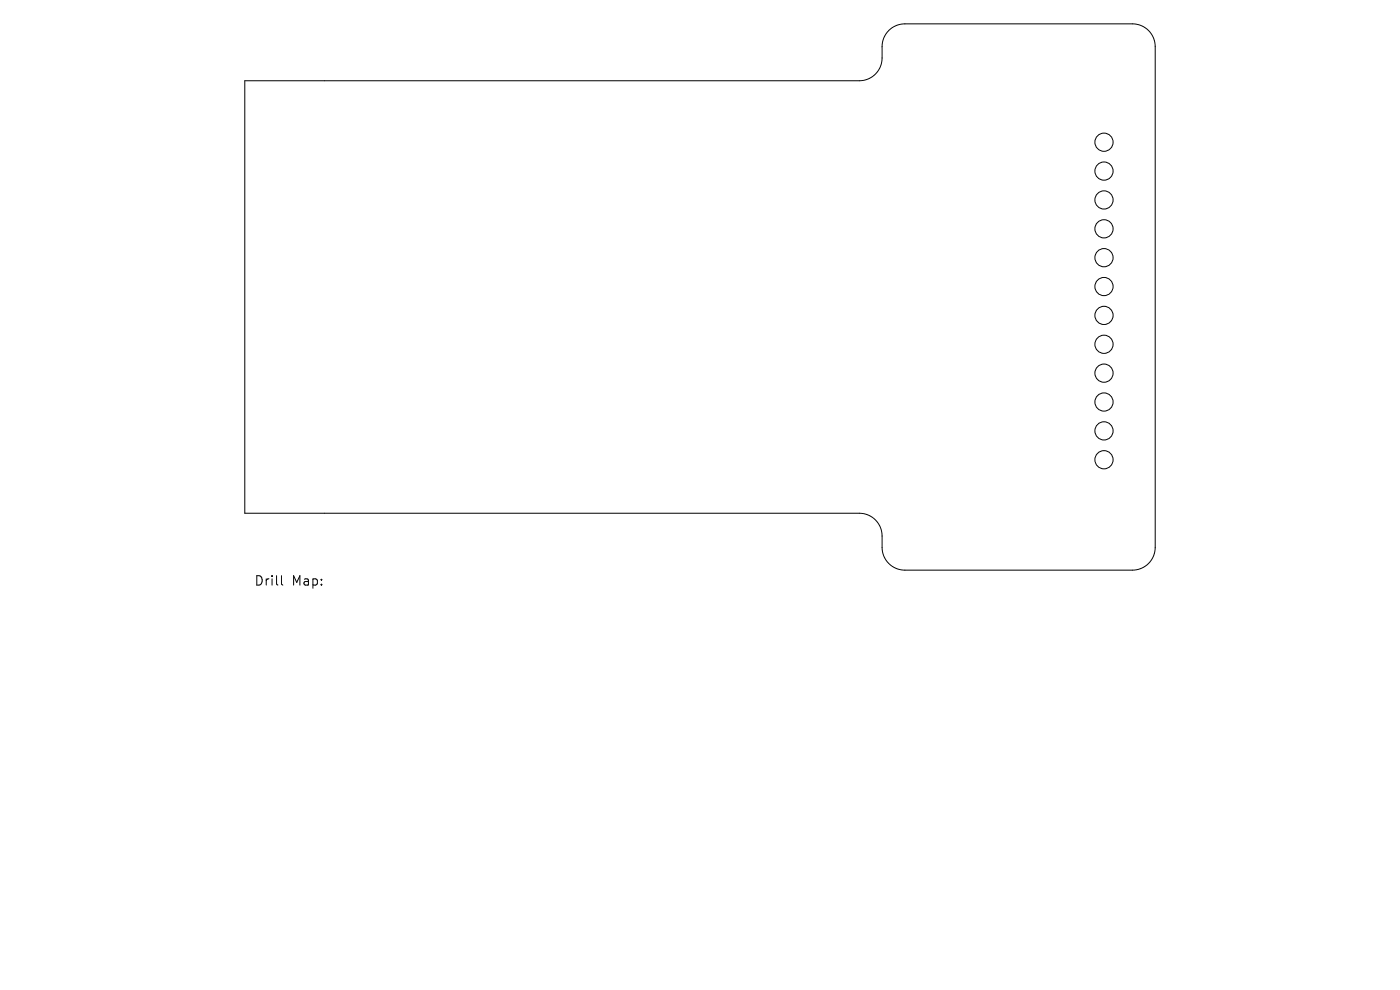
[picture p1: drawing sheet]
<svg xmlns="http://www.w3.org/2000/svg" width="297mm" height="210mm" viewBox="0 0 297 210" stroke-linecap="round" stroke-linejoin="round" font-family="sans-serif">
<defs><g id="words">
<g font-size="2.8">
<text x="53.9" y="124.5">Drill</text>
<text x="61.9" y="124.5">Map:</text>
</g>
</g></defs>
<g fill="none" stroke="#000" stroke-width=".21">
<path d="M51.9 17.1h130.4a4.8 4.8 0 0 0 4.8-4.8v-2.4a4.8 4.8 0 0 1 4.9-4.8h48.2a4.8 4.8 0 0 1 4.9 4.8v106.2a4.8 4.8 0 0 1-4.9 4.8h-48.2a4.8 4.8 0 0 1-4.9-4.8v-2.4a4.8 4.8 0 0 0-4.8-4.8h-130.4zM59.7 122.1v1.7l.3 .3"/>
<circle cx="234.2" cy="30.2" r="1.93"/>
<circle cx="234.2" cy="36.3" r="1.93"/>
<circle cx="234.2" cy="54.7" r="1.93"/>
<circle cx="234.2" cy="48.5" r="1.93"/>
<circle cx="234.2" cy="42.4" r="1.93"/>
<circle cx="234.2" cy="73" r="1.93"/>
<circle cx="234.2" cy="79.2" r="1.93"/>
<circle cx="234.2" cy="60.8" r="1.93"/>
<circle cx="234.2" cy="66.9" r="1.93"/>
<circle cx="234.2" cy="97.5" r="1.93"/>
<circle cx="234.2" cy="91.4" r="1.93"/>
<circle cx="234.2" cy="85.3" r="1.93"/>
</g>
<use href="#words"/>
</svg>
